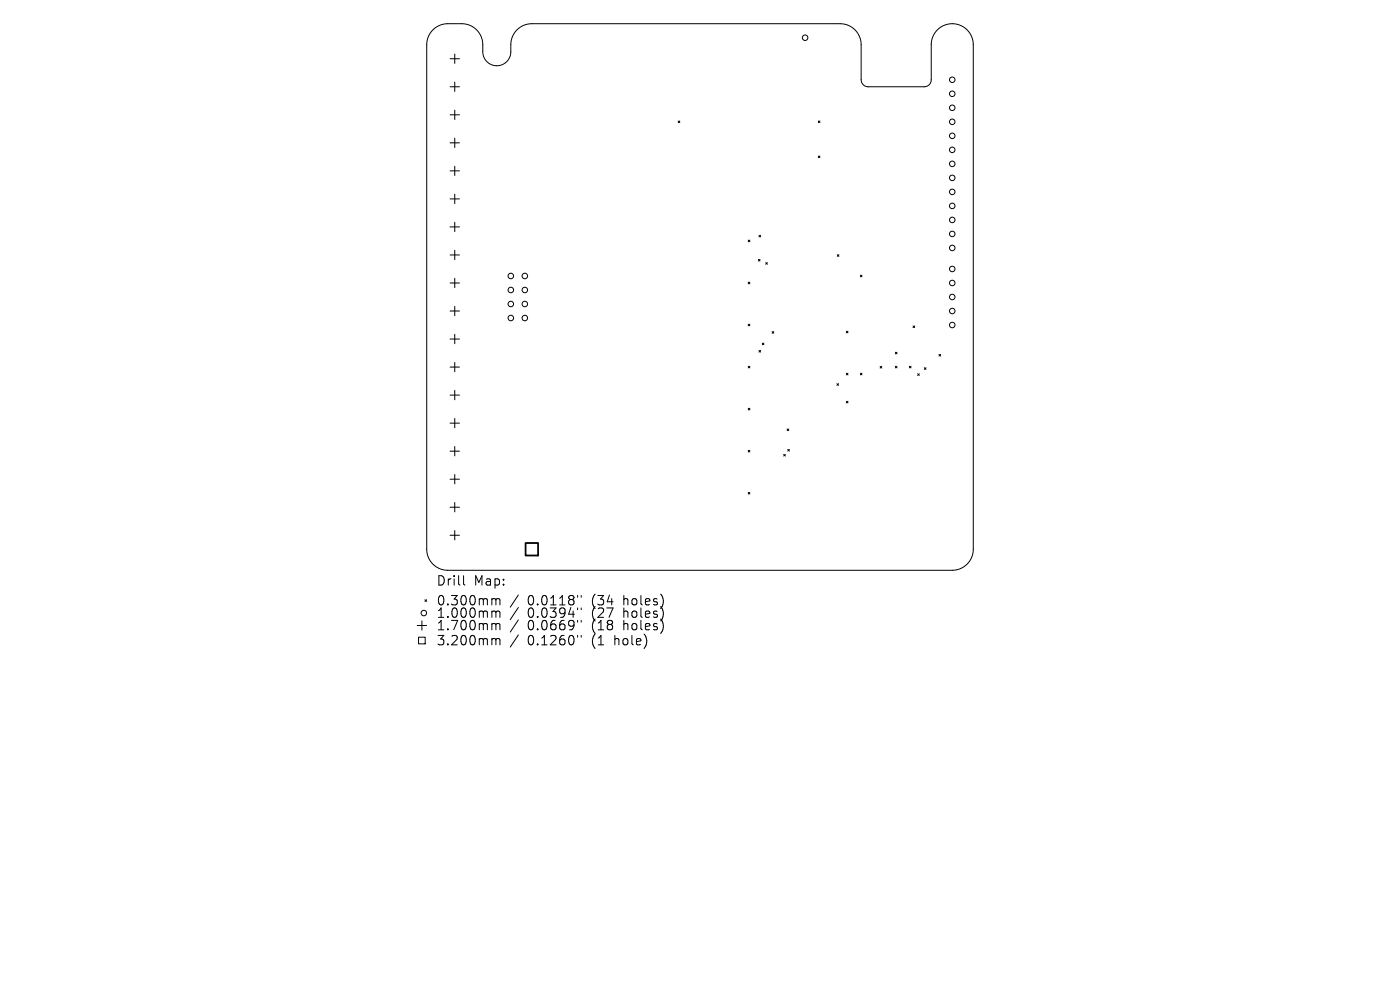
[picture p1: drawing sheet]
<svg xmlns="http://www.w3.org/2000/svg" width="297mm" height="210mm" viewBox="0 0 297 210" stroke-linecap="round" stroke-linejoin="round" font-family="sans-serif">
<defs><g id="words">
<g font-size="2.8">
<text x="92.5" y="124.5">Drill</text>
<text x="100.5" y="124.5">Map:</text>
<text x="92.5" y="128.7">0.300mm</text>
<text x="92.5" y="131.3">1.000mm</text>
<text x="111.9" y="128.7">0.0118&quot;</text>
<text x="111.9" y="131.3">0.0394&quot;</text>
<text x="125.7" y="128.7">(34</text>
<text x="125.7" y="131.3">(27</text>
<text x="132.5" y="128.7">holes)</text>
<text x="132.5" y="131.3">holes)</text>
<text x="92.5" y="134">1.700mm</text>
<text x="92.5" y="137.2">3.200mm</text>
<text x="111.9" y="134">0.0669&quot;</text>
<text x="111.9" y="137.2">0.1260&quot;</text>
<text x="125.7" y="134">(18</text>
<text x="125.7" y="137.2">(1</text>
<text x="130.6" y="137.2">hole)</text>
<text x="132.5" y="134">holes)</text>
</g>
</g></defs>
<g fill="none" stroke="#000" stroke-width=".21">
<path d="M91.8 6.3a4.5 4.5 0 0 1 3.2-1.3h3a4.5 4.5 0 0 1 4.4 4.5v1.5a2.97 2.97 0 0 0 3 2.9 2.97 2.97 0 0 0 3-2.9v-1.5a4.5 4.5 0 0 1 4.4-4.5h65.4a4.5 4.5 0 0 1 4.5 4.5v7.4a1.49 1.49 0 0 0 1.5 1.5h11.9a1.49 1.49 0 0 0 1.5-1.5v-7.4a4.5 4.5 0 0 1 4.4-4.5 4.5 4.5 0 0 1 4.5 4.5v107a4.5 4.5 0 0 1-4.5 4.5h-107a4.5 4.5 0 0 1-4.5-4.5v-107a4.5 4.5 0 0 1 1.3-3.2zM95.5 18.4h2M95.5 12.5h2M96.5 11.5v2M96.5 17.4v2M95.5 24.4h2M95.5 30.3h2M95.5 36.2h2M96.5 23.4v1.9M96.5 29.3v2M96.5 35.3v1.9M143.9 25.7l.3 .3"/>
<path d="M144.2 25.7l-.3 .3M173.6 25.7l.3 .3M173.6 33.1l.3 .3M173.9 25.7l-.3 .3M173.9 33.1l-.3 .3M95.5 42.2h2M95.5 48.1h2M95.5 54.1h2M96.5 41.2v2M96.5 47.1v2M96.5 53.1v2M96.5 59v2"/>
<path d="M158.7 50.9l.4 .4M158.7 59.9l.4 .3M159.1 50.9l-.4 .4M159.1 59.9l-.4 .3M160.9 55l.3 .4M161 49.9l.4 .4M161.2 55l-.3 .4M161.4 49.9l-.4 .4M162.4 55.7l.4 .4M162.8 55.7l-.4 .4M177.6 54l.4 .4M178 54l-.4 .4"/>
<path d="M182.5 58.4l.4 .3M182.9 58.4l-.4 .3M95.5 60h2M95.5 66h2M95.5 71.9h2M95.5 77.9h2M96.5 65v2M96.5 70.9v2M96.5 76.9v2M158.7 68.8l.4 .3M158.7 77.7l.4 .3M159.1 68.8l-.4 .3"/>
<path d="M159.1 77.7l-.4 .3M161 74.3l.4 .4M161.4 74.3l-.4 .4M161.7 72.8l.4 .3M162.1 72.8l-.4 .3M163.8 70.3l.4 .4M164.2 70.3l-.4 .4M179.5 70.3l.4 .3M179.5 79.2l.4 .3M179.9 70.3l-.4 .3M179.9 79.2l-.4 .3M182.5 79.2l.4 .3"/>
<path d="M182.9 79.2l-.4 .3M186.7 77.7l.4 .4M187.1 77.7l-.4 .4M189.9 74.7l.4 .4M189.9 77.7l.4 .3M190.3 74.7l-.4 .4M190.3 77.7l-.4 .3M192.9 77.7l.4 .3M193.3 77.7l-.4 .3M193.7 69.1l.3 .4M194 69.1l-.3 .4M194.7 79.3l.3 .3"/>
<path d="M195 79.3l-.3 .3M196.1 78l.3 .4M196.4 78l-.3 .4M199.2 75.2l.4 .3M199.6 75.2l-.4 .3M95.5 83.8h2M95.5 89.8h2M95.5 95.7h2M96.5 82.8v2M96.5 88.8v2M96.5 94.7v2M158.7 86.6l.4 .4"/>
<path d="M158.7 95.5l.4 .4M159.1 86.6l-.4 .4M159.1 95.5l-.4 .4M166.3 96.4l.3 .3M166.6 96.4l-.3 .3M167 91l.3 .4M167.1 95.3l.4 .4M167.3 91l-.3 .4M167.5 95.3l-.4 .4M177.5 81.4l.4 .3M177.9 81.4l-.4 .3M179.5 85.1l.4 .4"/>
<path d="M179.9 85.1l-.4 .4M95.5 101.7h2M95.5 107.6h2M95.5 113.5h2M96.5 100.7v1.9M96.5 106.6v2M96.5 112.5v2M158.7 104.4l.4 .4M159.1 104.4l-.4 .4M88.5 132.7h2M88.8 135.2h1.4v1.4h-1.4zM89.5 131.7v2"/>
<path d="M90.1 127.2l.4 .4M90.5 127.2l-.4 .4M98.3 122.1v1.7l.3 .3M104.6 127l.5 .1 .1 .2M104.6 129.6h.3l.3 .3M104.6 132.3h.3l.3 .3M104.6 135.5l.5 .1 .1 .1M105.2 127.3l.3-.3 .5 .1 .1 1.2M105.2 127.3v1M105.2 129.9v1.1M105.2 132.6v1M105.2 135.7v1.1"/>
<path d="M105.2 129.9l.3-.3 .5 .1 .1 1.3M105.2 132.6l.3-.3 .5 .1 .1 1.2M105.2 135.7l.3-.2 .5 .1 .1 1.2M110 126.2l-1.8 2.6M110 128.9l-1.8 2.5M110 131.5l-1.8 2.6M110 134.7l-1.8 2.6M122.5 126.3v.4M122.5 129v.3M122.5 131.6v.4M122.5 134.8v.4M123.3 126.3v.4"/>
<path d="M123.3 129v.3M123.3 131.6v.4M123.3 134.8v.4"/>
<circle cx="170.8" cy="8" r=".59"/>
<circle cx="202" cy="16.9" r=".59"/>
<circle cx="202" cy="19.9" r=".59"/>
<circle cx="202" cy="37.7" r=".59"/>
<circle cx="202" cy="22.9" r=".59"/>
<circle cx="202" cy="28.8" r=".59"/>
<circle cx="202" cy="31.8" r=".59"/>
<circle cx="202" cy="34.8" r=".59"/>
<circle cx="202" cy="25.8" r=".59"/>
<circle cx="108.4" cy="58.5" r=".59"/>
<circle cx="111.3" cy="58.5" r=".59"/>
<circle cx="202" cy="43.7" r=".59"/>
<circle cx="202" cy="52.6" r=".59"/>
<circle cx="202" cy="46.7" r=".59"/>
<circle cx="202" cy="57.1" r=".59"/>
<circle cx="202" cy="49.6" r=".59"/>
<circle cx="202" cy="40.7" r=".59"/>
<circle cx="108.4" cy="67.5" r=".59"/>
<circle cx="108.4" cy="61.5" r=".59"/>
<circle cx="108.4" cy="64.5" r=".59"/>
<circle cx="111.3" cy="67.5" r=".59"/>
<circle cx="111.3" cy="61.5" r=".59"/>
<circle cx="111.3" cy="64.5" r=".59"/>
<circle cx="202" cy="63" r=".59"/>
<circle cx="202" cy="66" r=".59"/>
<circle cx="202" cy="60" r=".59"/>
<circle cx="202" cy="68.9" r=".59"/>
<circle cx="89.9" cy="130" r=".59"/>
</g>
<path d="M111.5 115.2h2.6v2.6h-2.6z" fill="none" stroke="#000" stroke-width=".37"/>
<use href="#words"/>
</svg>
